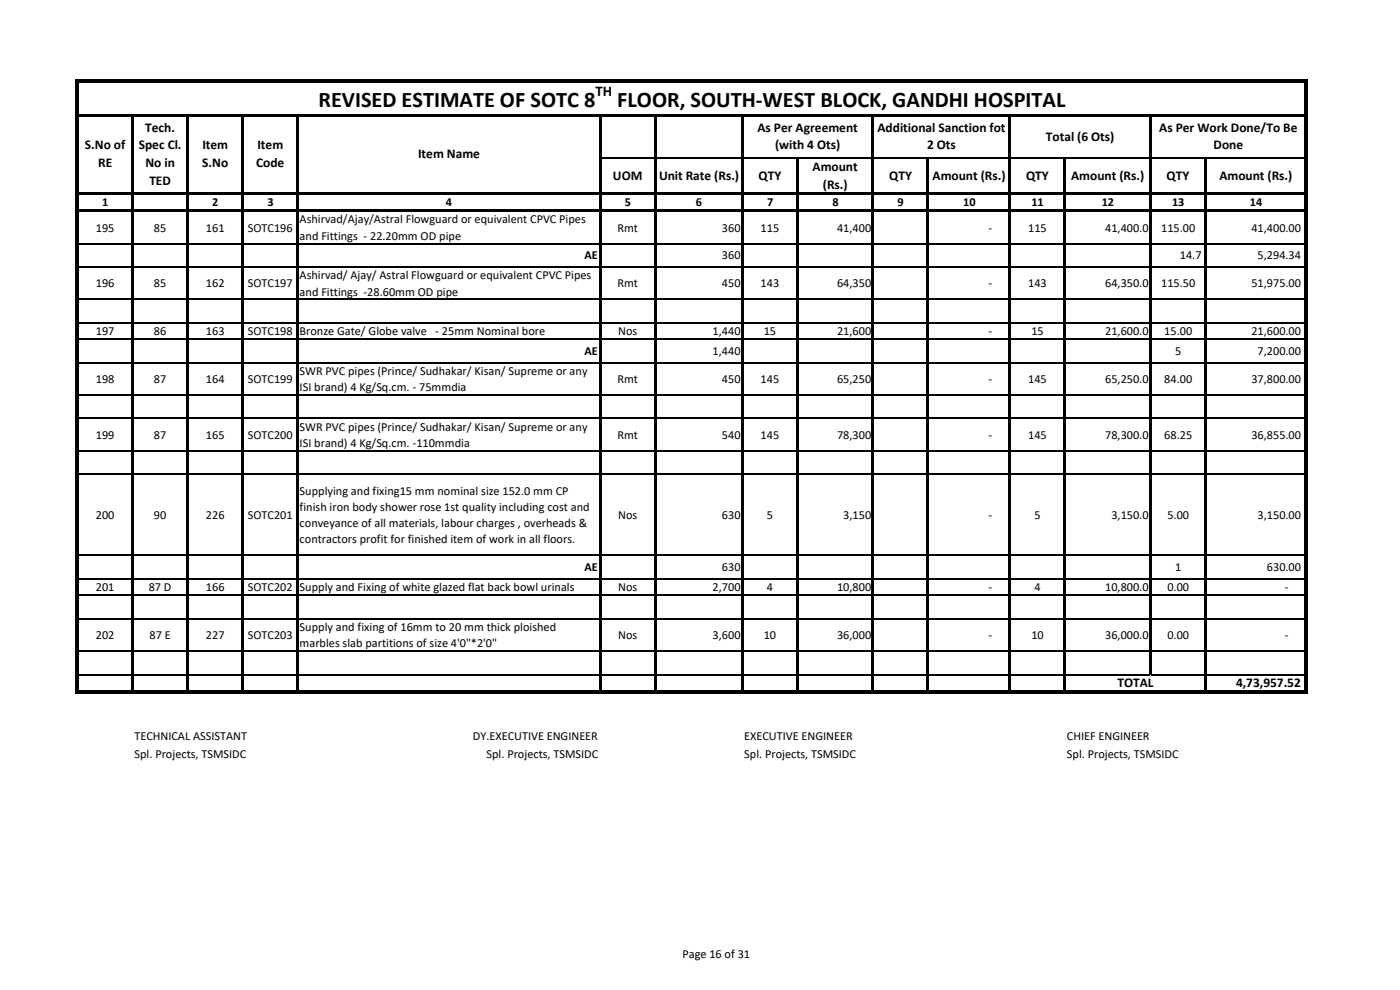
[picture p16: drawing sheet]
<svg xmlns="http://www.w3.org/2000/svg" width="420mm" height="297mm" viewBox="0 0 420 297" stroke-linecap="round" stroke-linejoin="round" font-family="sans-serif">
<defs><g id="words">
<g font-size="6.7">
<text x="95.6" y="32.1">REVISED ESTIMATE OF SOTC 8</text>
<text x="185.1" y="32.1">FLOOR, SOUTH-WEST BLOCK, GANDHI HOSPITAL</text>
</g>
<text font-size="4.4" x="178.6" y="28.8">TH</text>
<g font-size="4">
<text x="43.6" y="39.6">Tech.</text>
<text x="227.2" y="39.5">As Per Agreement</text>
<text x="263.2" y="39.5">Additional Sanction fot</text>
<text x="347.7" y="39.5">As Per Work Done/To Be</text>
<text x="25.5" y="44.8">S.No of</text>
<text x="41.6" y="44.8">Spec Cl.</text>
<text x="60.7" y="44.8">Item</text>
<text x="77.2" y="44.8">Item</text>
<text x="125.4" y="47.5">Item Name</text>
<text x="232.5" y="44.8">(with 4 Ots)</text>
<text x="278.1" y="44.8">2 Ots</text>
<text x="313.7" y="42.2">Total (6 Ots)</text>
<text x="364" y="44.8">Done</text>
<text x="29.5" y="50.1">RE</text>
<text x="43.6" y="50.1">No in</text>
<text x="60.7" y="50.1">S.No</text>
<text x="76.8" y="50.1">Code</text>
<text x="197.7" y="54">Unit Rate (Rs.)</text>
<text x="243.7" y="51.4">Amount</text>
<text x="44.8" y="55.3">TED</text>
<text x="183.9" y="54">UOM</text>
<text x="227.5" y="54">QTY</text>
<text x="246.8" y="56.6">(Rs.)</text>
<text x="266.7" y="54">QTY</text>
<text x="279.7" y="54">Amount (Rs.)</text>
<text x="307.8" y="54">QTY</text>
<text x="321.3" y="54">Amount (Rs.)</text>
<text x="349.9" y="54">QTY</text>
<text x="365.8" y="54">Amount (Rs.)</text>
<text x="335.2" y="206">TOTAL</text>
<text x="370.8" y="206">4,73,957.52</text>
</g>
<g font-size="3.7">
<text x="30.7" y="61.7">1</text>
<text x="63.6" y="61.7">2</text>
<text x="80.2" y="61.7">3</text>
<text x="133.7" y="61.7">4</text>
<text x="187.4" y="61.7">5</text>
<text x="208.7" y="61.7">6</text>
<text x="230.1" y="61.7">7</text>
<text x="249.7" y="61.7">8</text>
<text x="269.2" y="61.7">9</text>
<text x="288.9" y="61.7">10</text>
<text x="309.4" y="61.7">11</text>
<text x="330.5" y="61.7">12</text>
<text x="351.6" y="61.7">13</text>
<text x="374.9" y="61.7">14</text>
<text x="28.7" y="69.4">195</text>
<text x="46.2" y="69.4">85</text>
<text x="61.8" y="69.4">161</text>
<text x="74.3" y="69.4">SOTC196</text>
<text x="89.9" y="67">Ashirvad/Ajay/Astral Flowguard or equivalent CPVC Pipes</text>
<text x="89.9" y="71.9">and Fittings - 22.20mm OD pipe</text>
<text x="185.2" y="69.4">Rmt</text>
<text x="216.6" y="69.4">360</text>
<text x="228.2" y="69.4">115</text>
<text x="251.1" y="69.4">41,400</text>
<text x="296.5" y="69.4">-</text>
<text x="308.4" y="69.4">115</text>
<text x="331.5" y="69.4">41,400.0</text>
<text x="348.3" y="69.4">115.00</text>
<text x="375.4" y="69.4">41,400.00</text>
<text x="175.3" y="77.8">AE</text>
<text x="216.6" y="77.8">360</text>
<text x="353.9" y="77.8">14.7</text>
<text x="377.2" y="77.8">5,294.34</text>
<text x="89.9" y="83.8">Ashirvad/ Ajay/ Astral Flowguard or equivalent CPVC Pipes</text>
<text x="28.7" y="86.2">196</text>
<text x="46.2" y="86.2">85</text>
<text x="61.8" y="86.2">162</text>
<text x="74.3" y="86.2">SOTC197</text>
<text x="89.9" y="88.7">and Fittings -28.60mm OD pipe</text>
<text x="185.2" y="86.2">Rmt</text>
<text x="216.6" y="86.2">450</text>
<text x="228.2" y="86.2">143</text>
<text x="251.1" y="86.2">64,350</text>
<text x="296.5" y="86.2">-</text>
<text x="308.4" y="86.2">143</text>
<text x="331.5" y="86.2">64,350.0</text>
<text x="348.3" y="86.2">115.50</text>
<text x="375.4" y="86.2">51,975.00</text>
<text x="28.7" y="100.6">197</text>
<text x="46.2" y="100.6">86</text>
<text x="61.8" y="100.6">163</text>
<text x="74.3" y="100.6">SOTC198</text>
<text x="89.9" y="100.6">Bronze Gate/ Globe valve - 25mm Nominal bore</text>
<text x="185.4" y="100.6">Nos</text>
<text x="213.8" y="100.6">1,440</text>
<text x="229.1" y="100.6">15</text>
<text x="251.1" y="100.6">21,600</text>
<text x="296.5" y="100.5">-</text>
<text x="309.4" y="100.6">15</text>
<text x="331.5" y="100.6">21,600.0</text>
<text x="349.2" y="100.5">15.00</text>
<text x="375.4" y="100.5">21,600.00</text>
<text x="175.3" y="106.5">AE</text>
<text x="213.8" y="106.5">1,440</text>
<text x="352.5" y="106.5">5</text>
<text x="377.2" y="106.5">7,200.00</text>
<text x="89.9" y="112.5">SWR PVC pipes (Prince/ Sudhakar/ Kisan/ Supreme or any</text>
<text x="28.7" y="114.9">198</text>
<text x="46.2" y="114.9">87</text>
<text x="61.8" y="114.9">164</text>
<text x="74.3" y="114.9">SOTC199</text>
<text x="89.9" y="117.3">ISI brand) 4 Kg/Sq.cm. - 75mmdia</text>
<text x="185.2" y="114.9">Rmt</text>
<text x="216.6" y="114.9">450</text>
<text x="228.2" y="114.9">145</text>
<text x="251.1" y="114.9">65,250</text>
<text x="296.5" y="114.9">-</text>
<text x="308.4" y="114.9">145</text>
<text x="331.5" y="114.9">65,250.0</text>
<text x="349.2" y="114.9">84.00</text>
<text x="375.4" y="114.9">37,800.00</text>
<text x="28.7" y="131.6">199</text>
<text x="46.2" y="131.6">87</text>
<text x="61.8" y="131.6">165</text>
<text x="74.3" y="131.6">SOTC200</text>
<text x="89.9" y="129.2">SWR PVC pipes (Prince/ Sudhakar/ Kisan/ Supreme or any</text>
<text x="185.2" y="131.6">Rmt</text>
<text x="216.6" y="131.6">540</text>
<text x="228.2" y="131.6">145</text>
<text x="251.1" y="131.6">78,300</text>
<text x="296.5" y="131.6">-</text>
<text x="308.4" y="131.6">145</text>
<text x="331.5" y="131.6">78,300.0</text>
<text x="349.2" y="131.6">68.25</text>
<text x="375.4" y="131.6">36,855.00</text>
<text x="89.9" y="134.1">ISI brand) 4 Kg/Sq.cm. -110mmdia</text>
<text x="89.9" y="148.4">Supplying and fixing15 mm nominal size 152.0 mm CP</text>
<text x="28.7" y="155.7">200</text>
<text x="46.2" y="155.7">90</text>
<text x="61.8" y="155.7">226</text>
<text x="74.3" y="155.7">SOTC201</text>
<text x="89.9" y="153.3">finish iron body shower rose 1st quality including cost and</text>
<text x="185.4" y="155.7">Nos</text>
<text x="216.6" y="155.7">630</text>
<text x="230" y="155.7">5</text>
<text x="253" y="155.7">3,150</text>
<text x="296.5" y="155.7">-</text>
<text x="310.3" y="155.7">5</text>
<text x="333.4" y="155.7">3,150.0</text>
<text x="350.2" y="155.7">5.00</text>
<text x="377.2" y="155.7">3,150.00</text>
<text x="89.9" y="158.1">conveyance of all materials, labour charges , overheads &amp;</text>
<text x="89.9" y="163">contractors profit for finished item of work in all floors.</text>
<text x="175.3" y="171.4">AE</text>
<text x="216.6" y="171.4">630</text>
<text x="352.5" y="171.4">1</text>
<text x="380" y="171.4">630.00</text>
<text x="28.7" y="177.4">201</text>
<text x="44.6" y="177.4">87 D</text>
<text x="61.8" y="177.4">166</text>
<text x="74.3" y="177.4">SOTC202</text>
<text x="89.9" y="177.4">Supply and Fixing of white glazed flat back bowl urinals</text>
<text x="185.4" y="177.4">Nos</text>
<text x="213.8" y="177.4">2,700</text>
<text x="230" y="177.4">4</text>
<text x="251.1" y="177.4">10,800</text>
<text x="296.5" y="177.3">-</text>
<text x="310.3" y="177.4">4</text>
<text x="331.5" y="177.4">10,800.0</text>
<text x="350.2" y="177.3">0.00</text>
<text x="385.4" y="177.3">-</text>
<text x="28.7" y="191.7">202</text>
<text x="44.9" y="191.7">87 E</text>
<text x="61.8" y="191.7">227</text>
<text x="74.3" y="191.7">SOTC203</text>
<text x="89.9" y="189.3">Supply and fixing of 16mm to 20 mm thick ploished</text>
<text x="185.4" y="191.7">Nos</text>
<text x="213.8" y="191.7">3,600</text>
<text x="229.1" y="191.7">10</text>
<text x="251.1" y="191.7">36,000</text>
<text x="296.5" y="191.7">-</text>
<text x="309.4" y="191.7">10</text>
<text x="331.5" y="191.7">36,000.0</text>
<text x="350.2" y="191.7">0.00</text>
<text x="385.4" y="191.7">-</text>
<text x="89.9" y="194.1">marbles slab partitions of size 4'0&quot;*2'0&quot;</text>
<text x="40.4" y="222">TECHNICAL ASSISTANT</text>
<text x="40.4" y="227.2">Spl. Projects, TSMSIDC</text>
<text x="141.8" y="222">DY.EXECUTIVE ENGINEER</text>
<text x="145.9" y="227.2">Spl. Projects, TSMSIDC</text>
<text x="223.2" y="222">EXECUTIVE ENGINEER</text>
<text x="223.2" y="227.3">Spl. Projects, TSMSIDC</text>
<text x="320" y="222">CHIEF ENGINEER</text>
<text x="320" y="227.2">Spl. Projects, TSMSIDC</text>
<text x="204.7" y="287.3">Page 16 of 31</text>
</g>
</g></defs>
<g fill="none" stroke="#000" stroke-width=".34">
<path d="M180.3 47.4h15.9M196.8 47.4h25.5M223 47.4h15.8M239.5 47.4h22M262.2 47.4h15.8M278.7 47.4h23.9M303.2 47.4h15.9M319.7 47.4h25M345.3 47.4h15.9M361.9 47.4h29.4M23.7 63.3h15.7M23.7 73h15.7"/>
<path d="M40.1 63.3h15.8M40.1 73h15.8M56.6 63.3h15.8M56.6 73h15.8M73.1 63.3h15.8M73.1 73h15.8M89.6 63.3h90.1M89.6 73h90.1M180.3 63.3h15.9M180.3 73h15.9M196.8 63.3h25.5M196.8 73h25.5"/>
<path d="M223 63.3h15.8M223 73h15.8M239.5 63.3h22M239.5 73h22M262.2 63.3h15.8M262.2 73h15.8M278.7 63.3h23.9M278.7 73h23.9M303.2 63.3h15.9M303.2 73h15.9M319.7 63.3h25M319.7 73h25"/>
<path d="M345.3 63.3h15.9M345.3 73h15.9M361.9 63.3h29.4M361.9 73h29.4M23.7 80.1h15.7M23.7 89.8h15.7M23.7 96.8h15.7M40.1 80.1h15.8M40.1 89.8h15.8M40.1 96.8h15.8M56.6 80.1h15.8M56.6 89.8h15.8"/>
<path d="M56.6 96.8h15.8M73.1 80.1h15.8M73.1 89.8h15.8M73.1 96.8h15.8M89.6 80.1h90.1M89.6 89.8h90.1M89.6 96.8h90.1M180.3 80.1h15.9M180.3 89.8h15.9M180.3 96.8h15.9M196.8 80.1h25.5M196.8 89.8h25.5"/>
<path d="M196.8 96.8h25.5M223 80.1h15.8M223 89.8h15.8M223 96.8h15.8M239.5 80.1h22M239.5 89.8h22M239.5 96.8h22M262.2 80.1h15.8M262.2 89.8h15.8M262.2 96.8h15.8M278.7 80.1h23.9M278.7 89.8h23.9"/>
<path d="M278.7 96.8h23.9M303.2 80.1h15.9M303.2 89.8h15.9M303.2 96.8h15.9M319.7 80.1h25M319.7 89.8h25M319.7 96.8h25M345.3 80.1h15.9M345.3 89.8h15.9M345.3 96.8h15.9M361.9 80.1h29.4M361.9 89.8h29.4"/>
<path d="M361.9 96.8h29.4M23.7 101.7h15.7M23.7 108.7h15.7M40.1 101.7h15.8M40.1 108.7h15.8M56.6 101.7h15.8M56.6 108.7h15.8M73.1 101.7h15.8M73.1 108.7h15.8M89.6 101.7h90.1M89.6 108.7h90.1M180.3 101.7h15.9"/>
<path d="M180.3 108.7h15.9M196.8 101.7h25.5M196.8 108.7h25.5M223 101.7h15.8M223 108.7h15.8M239.5 101.7h22M239.5 108.7h22M262.2 101.7h15.8M262.2 108.7h15.8M278.7 101.7h23.9M278.7 108.7h23.9M303.2 101.7h15.9"/>
<path d="M303.2 108.7h15.9M319.7 101.7h25M319.7 108.7h25M345.3 101.7h15.9M345.3 108.7h15.9M361.9 101.7h29.4M361.9 108.7h29.4M23.7 125.5h15.7M23.7 135.2h15.7M40.1 125.5h15.8M40.1 135.2h15.8M56.6 125.5h15.8"/>
<path d="M56.6 135.2h15.8M73.1 125.5h15.8M73.1 135.2h15.8M89.6 125.5h90.1M89.6 135.2h90.1M180.3 125.5h15.9M180.3 135.2h15.9M196.8 125.5h25.5M196.8 135.2h25.5M223 125.5h15.8M223 135.2h15.8M239.5 125.5h22"/>
<path d="M239.5 135.2h22M262.2 125.5h15.8M262.2 135.2h15.8M278.7 125.5h23.9M278.7 135.2h23.9M303.2 125.5h15.9M303.2 135.2h15.9M319.7 125.5h25M319.7 135.2h25M345.3 125.5h15.9M345.3 135.2h15.9M361.9 125.5h29.4"/>
<path d="M361.9 135.2h29.4M23.7 142.3h15.7M40.1 142.3h15.8M56.6 142.3h15.8M73.1 142.3h15.8M89.6 142.3h90.1M180.3 142.3h15.9M196.8 142.3h25.5M223 142.3h15.8M239.5 142.3h22M262.2 142.3h15.8M278.7 142.3h23.9"/>
<path d="M303.2 142.3h15.9M319.7 142.3h25M345.3 142.3h15.9M361.9 142.3h29.4M23.7 166.6h15.7M23.7 173.6h15.7M23.7 178.5h15.7M40.1 166.6h15.8M40.1 173.6h15.8M40.1 178.5h15.8M56.6 166.6h15.8M56.6 173.6h15.8"/>
<path d="M56.6 178.5h15.8M73.1 166.6h15.8M73.1 173.6h15.8M73.1 178.5h15.8M89.6 166.6h90.1M89.6 173.6h90.1M89.6 178.5h90.1M180.3 166.6h15.9M180.3 173.6h15.9M180.3 178.5h15.9M196.8 166.6h25.5M196.8 173.6h25.5"/>
<path d="M196.8 178.5h25.5M223 166.6h15.8M223 173.6h15.8M223 178.5h15.8M239.5 166.6h22M239.5 173.6h22M239.5 178.5h22M262.2 166.6h15.8M262.2 173.6h15.8M262.2 178.5h15.8M278.7 166.6h23.9M278.7 173.6h23.9"/>
<path d="M278.7 178.5h23.9M303.2 166.6h15.9M303.2 173.6h15.9M303.2 178.5h15.9M319.7 166.6h25M319.7 173.6h25M319.7 178.5h25M345.3 166.6h15.9M345.3 173.6h15.9M345.3 178.5h15.9M361.9 166.6h29.4M361.9 173.6h29.4"/>
<path d="M361.9 178.5h29.4M23.7 185.5h15.7M23.7 195.3h15.7M40.1 185.5h15.8M40.1 195.3h15.8M56.6 185.5h15.8M56.6 195.3h15.8M73.1 185.5h15.8M73.1 195.3h15.8M89.6 185.5h90.1M89.6 195.3h90.1M180.3 185.5h15.9"/>
<path d="M180.3 195.3h15.9M196.8 185.5h25.5M196.8 195.3h25.5M223 185.5h15.8M223 195.3h15.8M239.5 185.5h22M239.5 195.3h22M262.2 185.5h15.8M262.2 195.3h15.8M278.7 185.5h23.9M278.7 195.3h23.9M303.2 185.5h15.9"/>
<path d="M303.2 195.3h15.9M319.7 185.5h25M319.7 195.3h25M345.3 185.5h15.9M345.3 195.3h15.9M361.9 185.5h29.4M361.9 195.3h29.4M23.7 202.3h15.7M40.1 202.3h15.8M56.6 202.3h15.8M73.1 202.3h15.8M89.6 202.3h90.1"/>
<path d="M180.3 202.3h15.9M196.8 202.3h25.5M223 202.3h15.8M239.5 202.3h22M262.2 202.3h15.8M278.7 202.3h23.9M303.2 202.3h15.9M319.7 202.3h25M345.3 202.3h15.9M361.9 202.3h29.4"/>
</g>
<g fill="#000">
<path d="M23.7 23.7h368.6v1h-368.6z" fill-rule="evenodd"/>
<path d="M23.7 34.3h367.6v.6h-367.6z" fill-rule="evenodd"/>
<path d="M23.7 57.6h367.6v.7h-367.6z" fill-rule="evenodd"/>
<path d="M22.7 23.7h1v39.8h-1z" fill-rule="evenodd"/>
<path d="M23.7 62.7h367.6v.6h-367.6z" fill-rule="evenodd"/>
<path d="M39.4 34.9h.7v28.4h-.7z" fill-rule="evenodd"/>
<path d="M55.9 34.9h.7v28.4h-.7z" fill-rule="evenodd"/>
<path d="M72.4 34.9h.7v28.4h-.7z" fill-rule="evenodd"/>
<path d="M88.9 34.9h.7v28.4h-.7z" fill-rule="evenodd"/>
<path d="M179.7 34.9h.6v28.4h-.6z" fill-rule="evenodd"/>
<path d="M196.2 34.9h.6v28.4h-.6z" fill-rule="evenodd"/>
<path d="M222.3 34.9h.7v28.4h-.7z" fill-rule="evenodd"/>
<path d="M238.8 47.2h.7v16.1h-.7z" fill-rule="evenodd"/>
<path d="M261.5 34.9h.7v28.4h-.7z" fill-rule="evenodd"/>
<path d="M278 47.2h.7v16.1h-.7z" fill-rule="evenodd"/>
<path d="M302.6 34.9h.6v28.4h-.6z" fill-rule="evenodd"/>
<path d="M319.1 47.2h.6v16.1h-.6z" fill-rule="evenodd"/>
<path d="M344.7 34.9h.6v28.4h-.6z" fill-rule="evenodd"/>
<path d="M361.2 47.2h.7v16.1h-.7z" fill-rule="evenodd"/>
<path d="M391.3 24.7h1v38.8h-1z" fill-rule="evenodd"/>
<path d="M22.7 63.1h1v145h-1z" fill-rule="evenodd"/>
<path d="M23.7 207.2h368.6v.9h-368.6z" fill-rule="evenodd"/>
<path d="M39.4 63.1h.7v144.1h-.7z" fill-rule="evenodd"/>
<path d="M55.9 63.1h.7v144.1h-.7z" fill-rule="evenodd"/>
<path d="M72.4 63.1h.7v144.1h-.7z" fill-rule="evenodd"/>
<path d="M88.9 63.1h.7v144.1h-.7z" fill-rule="evenodd"/>
<path d="M179.7 63.1h.6v144.1h-.6z" fill-rule="evenodd"/>
<path d="M196.2 63.1h.6v144.1h-.6z" fill-rule="evenodd"/>
<path d="M222.3 63.1h.7v144.1h-.7z" fill-rule="evenodd"/>
<path d="M238.8 63.1h.7v144.1h-.7z" fill-rule="evenodd"/>
<path d="M261.5 63.1h.7v144.1h-.7z" fill-rule="evenodd"/>
<path d="M278 63.1h.7v144.1h-.7z" fill-rule="evenodd"/>
<path d="M302.6 63.1h.6v144.1h-.6z" fill-rule="evenodd"/>
<path d="M319.1 63.1h.6v144.1h-.6z" fill-rule="evenodd"/>
<path d="M344.7 63.1h.6v139.4h-.6z" fill-rule="evenodd"/>
<path d="M361.2 63.1h.7v144.1h-.7z" fill-rule="evenodd"/>
<path d="M391.3 63.1h1v145h-1z" fill-rule="evenodd"/>
</g>
<g fill="none" stroke="#000" stroke-width=".35">
<path d="M23.7 118.5h15.7M40.1 118.5h15.8M56.6 118.5h15.8M73.1 118.5h15.8M89.6 118.5h90.1M180.3 118.5h15.9M196.8 118.5h25.5M223 118.5h15.8M239.5 118.5h22M262.2 118.5h15.8M278.7 118.5h23.9M303.2 118.5h15.9"/>
<path d="M319.7 118.5h25M345.3 118.5h15.9M361.9 118.5h29.4"/>
</g>
<use href="#words"/>
</svg>
